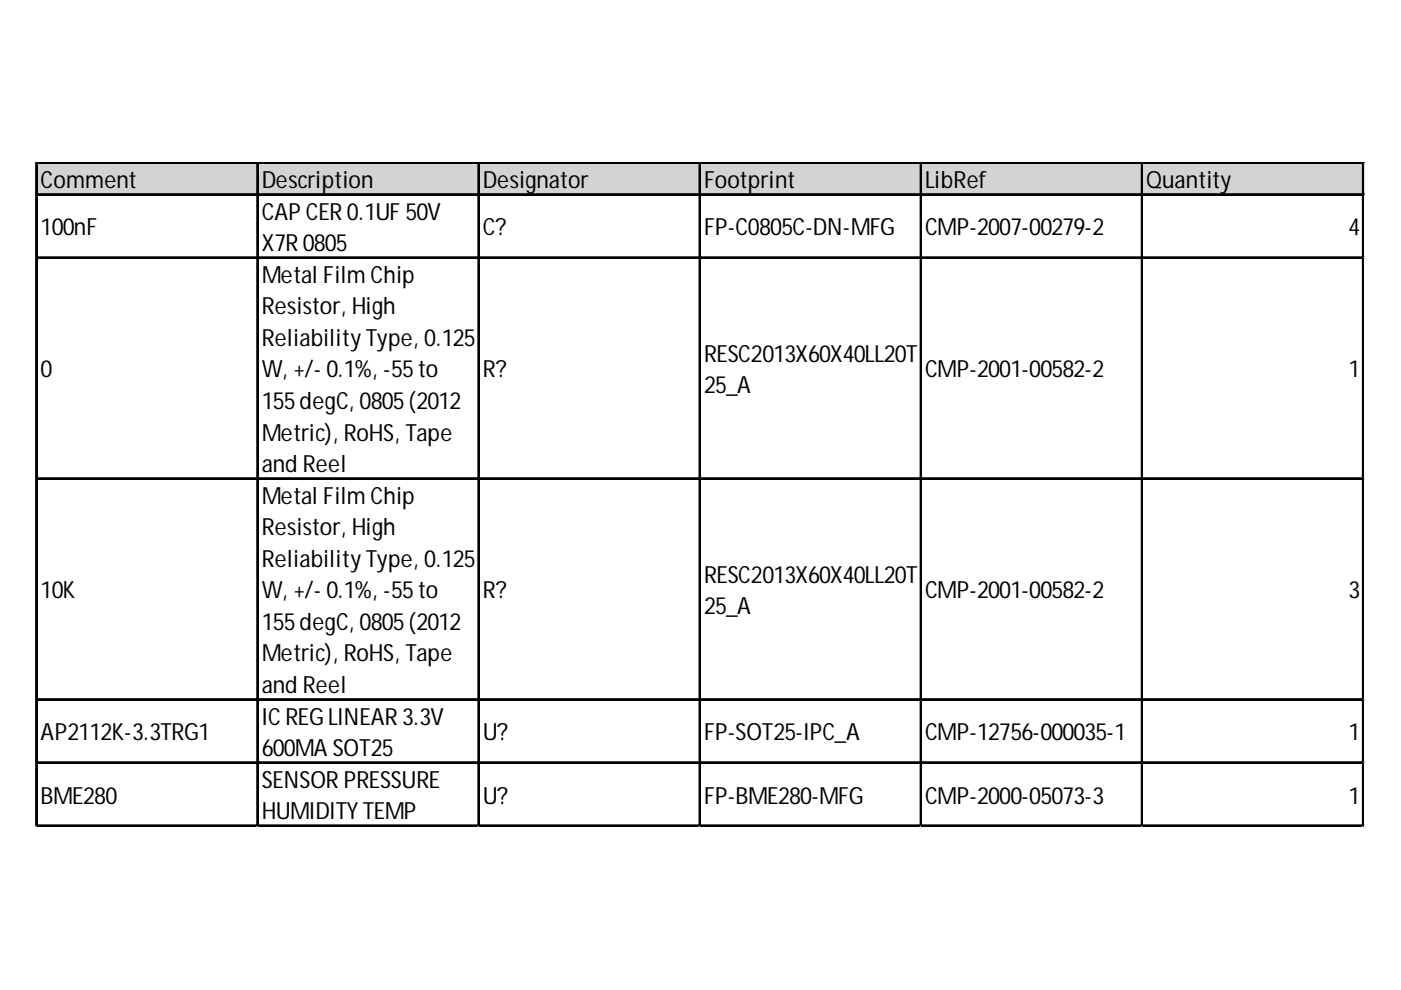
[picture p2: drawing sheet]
<svg xmlns="http://www.w3.org/2000/svg" width="297mm" height="210mm" viewBox="0 0 297 210" stroke-linecap="round" stroke-linejoin="round" font-family="sans-serif">
<defs><g id="words">
<g font-size="5">
<text x="8.6" y="39.9">Comment</text>
<text x="55.5" y="39.9">Description</text>
<text x="102.4" y="39.9">Designator</text>
<text x="149.3" y="39.9">Footprint</text>
<text x="196.2" y="39.9">LibRef</text>
<text x="243" y="39.9">Quantity</text>
<text x="55.5" y="46.6">CAPCER0.1UF 50V</text>
<text x="8.6" y="49.9">100nF</text>
<text x="55.5" y="53.3">X7R0805</text>
<text x="102.4" y="49.9">C?</text>
<text x="149.3" y="49.9">FP-C0805C-DN-MFG</text>
<text x="196.2" y="49.9">CMP-2007-00279-2</text>
<text x="285.9" y="49.9">4</text>
<text x="55.5" y="60">Metal Film Chip</text>
<text x="55.5" y="66.7">Resistor, High</text>
<text x="55.5" y="73.3">ReliabilityType, 0.125</text>
<text x="149.3" y="76.7">RESC2013X60X40LL20T</text>
<text x="8.6" y="80">0</text>
<text x="55.5" y="80">W, +/- 0.1%, -55to</text>
<text x="102.4" y="80">R?</text>
<text x="149.3" y="83.4">25_A</text>
<text x="196.2" y="80">CMP-2001-00582-2</text>
<text x="285.9" y="80">1</text>
<text x="55.5" y="86.7">155degC, 0805(2012</text>
<text x="55.5" y="93.4">Metric), RoHS, Tape</text>
<text x="55.5" y="100.1">and Reel</text>
<text x="55.5" y="106.8">Metal Film Chip</text>
<text x="55.5" y="113.5">Resistor, High</text>
<text x="55.5" y="120.2">ReliabilityType, 0.125</text>
<text x="149.3" y="123.5">RESC2013X60X40LL20T</text>
<text x="8.6" y="126.9">10K</text>
<text x="55.5" y="126.9">W, +/- 0.1%, -55to</text>
<text x="102.4" y="126.9">R?</text>
<text x="149.3" y="130.2">25_A</text>
<text x="196.2" y="126.9">CMP-2001-00582-2</text>
<text x="285.9" y="126.9">3</text>
<text x="55.5" y="133.6">155degC, 0805(2012</text>
<text x="55.5" y="140.3">Metric), RoHS, Tape</text>
<text x="55.5" y="146.9">and Reel</text>
<text x="55.5" y="153.6">ICREGLINEAR3.3V</text>
<text x="8.6" y="157">AP2112K-3.3TRG1</text>
<text x="55.5" y="160.3">600MA SOT25</text>
<text x="102.4" y="157">U?</text>
<text x="149.3" y="157">FP-SOT25-IPC_A</text>
<text x="196.2" y="157">CMP-12756-000035-1</text>
<text x="285.9" y="157">1</text>
<text x="55.5" y="167">SENSORPRESSURE</text>
<text x="8.6" y="170.4">BME280</text>
<text x="55.5" y="173.7">HUMIDITYTEMP</text>
<text x="102.4" y="170.4">U?</text>
<text x="149.3" y="170.4">FP-BME280-MFG</text>
<text x="196.2" y="170.4">CMP-2000-05073-3</text>
<text x="285.9" y="170.4">1</text>
</g>
</g></defs>
<path d="M7.9 34.7h281.4v6.8h-281.4z" fill="#d3d3d3"/>
<g fill="none" stroke="#000" stroke-width=".33">
<path d="M7.6 34.4v140.9M7.8 34.4v140.9M8 34.4h281.2M8 34.6h281.2M54.5 34.8v140.5M54.7 34.8v140.5M101.4 34.8v140.5M101.5 34.8v140.5M148.3 34.8v140.5M148.4 34.8v140.5M195.1 34.8v140.5M195.3 34.8v140.5"/>
<path d="M242 34.8v140.5M242.2 34.8v140.5M288.9 34.8v140.5M289.1 34.8v140.5M8 41.1h281.2M8 41.3h281.2M8 54.5h281.2M8 54.7h281.2M8 101.4h281.2M8 101.5h281.2M8 148.2h281.2M8 148.4h281.2"/>
<path d="M8 161.6h281.2M8 161.7h281.2M8 175h281.2M8 175.1h281.2"/>
</g>
<path d="M7.6 175.3h.1" fill="none" stroke="#e0e0e0" stroke-width=".33"/>
<path d="M7.6 175.3h.4z" fill="#e0e0e0"/>
<path d="M54.5 175.3h.1" fill="none" stroke="#e0e0e0" stroke-width=".33"/>
<path d="M54.5 175.3h.3z" fill="#e0e0e0"/>
<path d="M101.4 175.3h.1" fill="none" stroke="#e0e0e0" stroke-width=".33"/>
<path d="M101.4 175.3h.3z" fill="#e0e0e0"/>
<path d="M148.3 175.3h.1" fill="none" stroke="#e0e0e0" stroke-width=".33"/>
<path d="M148.3 175.3h.3z" fill="#e0e0e0"/>
<path d="M195.1 175.3h.1" fill="none" stroke="#e0e0e0" stroke-width=".33"/>
<path d="M195.1 175.3h.4z" fill="#e0e0e0"/>
<path d="M242 175.3h.1" fill="none" stroke="#e0e0e0" stroke-width=".33"/>
<path d="M242 175.3h.4z" fill="#e0e0e0"/>
<path d="M288.9 175.3h.1" fill="none" stroke="#e0e0e0" stroke-width=".33"/>
<path d="M288.9 175.3h.3z" fill="#e0e0e0"/>
<path d="M289.2 54.5h.1" fill="none" stroke="#e0e0e0" stroke-width=".33"/>
<path d="M289.2 54.5l.1 .3z" fill="#e0e0e0"/>
<path d="M289.2 101.4h.1" fill="none" stroke="#e0e0e0" stroke-width=".33"/>
<path d="M289.2 101.4l.1 .3z" fill="#e0e0e0"/>
<path d="M289.2 148.2h.1" fill="none" stroke="#e0e0e0" stroke-width=".33"/>
<path d="M289.2 148.2l.1 .3z" fill="#e0e0e0"/>
<path d="M289.2 161.6h.1" fill="none" stroke="#e0e0e0" stroke-width=".33"/>
<path d="M289.2 161.6l.1 .3z" fill="#e0e0e0"/>
<path d="M289.2 175h.1" fill="none" stroke="#e0e0e0" stroke-width=".33"/>
<path d="M289.2 175l.1 .3z" fill="#e0e0e0"/>
<use href="#words"/>
</svg>
